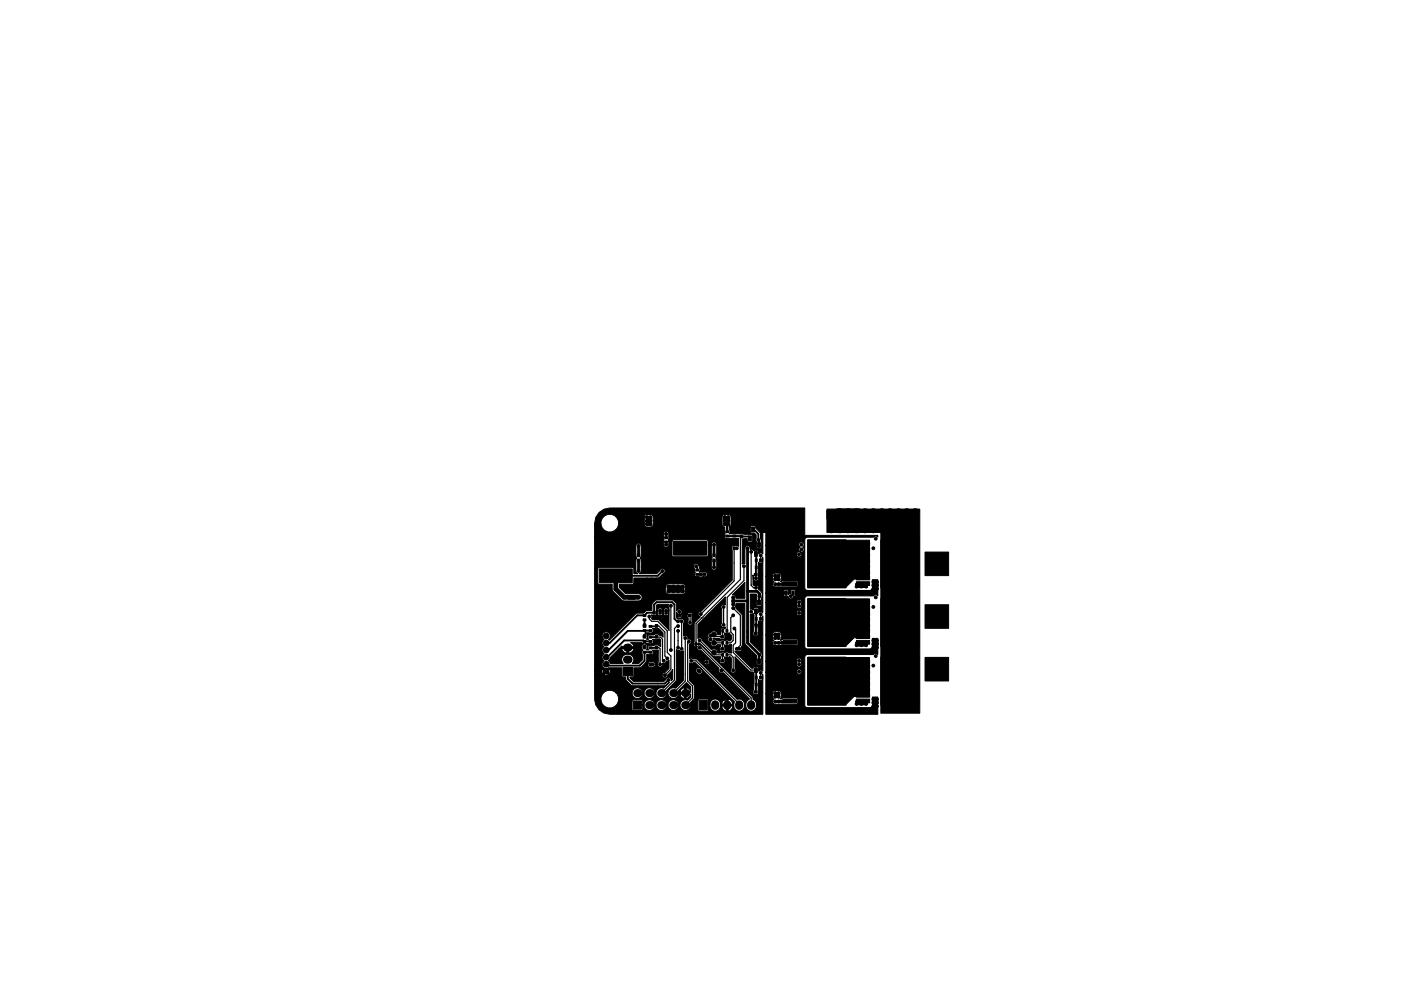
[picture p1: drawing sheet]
<svg xmlns="http://www.w3.org/2000/svg" width="297mm" height="210mm" viewBox="0 0 297 210" stroke-linecap="round" stroke-linejoin="round" font-family="sans-serif">
<g fill="#000" stroke="#000" stroke-width=".21">
<path d="M135.1 117.5h.5v.6h-.5zM135.1 118.6h.5v.6h-.5zM140.9 114.8h.6v.4h-.6zM140.9 113.9h.6v.4h-.6zM142.8 114.9h7v2.9h-7zM151.1 117.5h.5v.6h-.5zM151.1 118.6h.5v.6h-.5zM153.9 113.5h.6v.4h-.6zM153.9 112.6h.6v.4h-.6zM154.5 116h.4v.6h-.4zM155.4 116h.4v.6h-.4zM155.4 113.5h.6v.4h-.6z"/>
<path d="M155.4 112.6h.6v.4h-.6zM157 113.5h.5v.6h-.5zM157 112.4h.5v.6h-.5zM158.1 111.8h.6v1h-.6zM158.7 113.7h.6v1h-.6zM159.3 115.1h.6v1h-.6zM159.4 111.8h.6v1h-.6zM160.1 118.6h.4v.6h-.4zM160 117h.6v1h-.6zM161 118.6h.4v.6h-.4zM160.6 115.1h.6v1h-.6zM162.3 108h5v5h-5z"/>
<path d="M166.1 118.6h2.8v.8h-2.8zM166.1 117.4h2.8v.8h-2.8zM166.1 116.2h2.8v.8h-2.8zM166.1 115h2.8v.8h-2.8zM127 108.7l1.1-.7 1.2-.2h41.3l.1 5.8h15.4v.3l-.5-.2-.4 .3h-.6h-13.4l-.4 .1-.2 .4v10.2a.57 .57 0 0 0 .6 .6h13.7l.1-2.3h1.1v3.4l-.1-.1a.57 .57 0 0 0-.8 .1h-14l-.4 .2-.2 .4v10.2a.57 .57 0 0 0 .6 .5h13.7l.1-2.3h1.1v3.4l-.1-.1a.57 .57 0 0 0-.8 .2h-14l-.4 .1-.2 .4v10.2a.57 .57 0 0 0 .6 .6h13.7l.1-2.3h1.1v3.6h-23.7v-4.3h1.4v.7l.3 .4a.57 .57 0 0 0-.3 .7 .57 .57 0 0 0 .6 .4h4.5l.2-.2v-.9l-.1-.2h-2.9l-.7 .2 .3-.4v-1a.57 .57 0 0 0-.7-.4h-.8a.57 .57 0 0 0-.4 .7h-1.4v-4.6h6.5v.2a.57 .57 0 0 0 1 0 .57 .57 0 0 0-.4-.9 .57 .57 0 0 0-.6 .7h-6.5v-2.3h6.5v.2a.62 .62 0 0 0 .1 .9 .62 .62 0 0 0 .8 0 .62 .62 0 0 0 .1-.9 .57 .57 0 0 0-.4-.9 .57 .57 0 0 0-.6 .7h-6.5v-5.6h1.4v.8l.2 .4a.57 .57 0 0 0-.2 .7 .57 .57 0 0 0 .6 .4l4.5-.1 .2-.1v-.9l-.1-.3h-2.9l-.7 .2 .3-.3v-1a.57 .57 0 0 0-.7-.4h-.8a.57 .57 0 0 0-.4 .6h-1.4v-4.5h6.5v.2a.57 .57 0 0 0 1 0 .57 .57 0 0 0-.4-.9 .57 .57 0 0 0-.6 .7h-6.5v-2.3h6.5v.2a.62 .62 0 0 0 .1 .8 .62 .62 0 0 0 .8 0 .62 .62 0 0 0 .1-.8 .57 .57 0 0 0-.4-.9 .57 .57 0 0 0-.6 .7h-6.5v-2.1h3.7l.1 .7h.9v.1a.57 .57 0 0 0 .6 .5 .57 .57 0 0 0 .5-.5h.3l.2-.3-.1-1-.2-.2-.7 .1-.1 .7-.4 .3-.1-.9-.2-.2-.7 .1-.1 .6h-3.7v-3.5h1.4v.7l.3 .4a.57 .57 0 0 0-.3 .7 .57 .57 0 0 0 .6 .4h4.5l.2-.2v-.9l-.1-.2h-2.9l-.7 .2 .3-.4v-.9a.57 .57 0 0 0-.7-.5h-.8a.57 .57 0 0 0-.4 .7h-1.4v-4.6h6.5v.2a.57 .57 0 0 0 1 0 .57 .57 0 0 0-.4-.9 .57 .57 0 0 0-.6 .7h-6.5v-2h7l.3 .4a.57 .57 0 0 0-.2 .8 .57 .57 0 0 0 .9 0 .57 .57 0 0 0-.2-.8 .57 .57 0 0 0 .3-.7 .57 .57 0 0 0-.7-.4 .57 .57 0 0 0-.4 .7h-7v-2.7h-.6l-.1 4.5-.5-.2-.4 .2v-.6l-.1-.1-.9 .1-.2-.3h-.5v-.3a.57 .57 0 0 0-.7-.5 .57 .57 0 0 0-.5 .6v3.2l-.5 .1v-5.3l1-.1 .1 .6 .9 .1 .2-.3v-1.1l-.8-.2-1.3-.1h-2.9l.1-.3v-1.2h4.4l.1 1.2 .7 .1 .4 .4-.1 1.2 .2 .3v1.1l.2 .3h.7l.2-.3-.3-3-1-1v-.4l-.2-.1h-.7l-.2 .2h-4.4l.3-.4v-1.8a.57 .57 0 0 0-.7-.4h-.7a.57 .57 0 0 0-.5 .6v1.6l.3 .3 .3 .1v2.3l2.9 .1v1.7l-1.2-.1-.2 .2 .1 7.1-6.8 6.6a.57 .57 0 0 0-.5 .6 .57 .57 0 0 0 .5 .6l-1.3 1.3v4a.56 .56 0 0 0-.1 .8 .56 .56 0 0 0 .7 .1v.4a.56 .56 0 0 0 .8 .4l3.8 3.9 .1 .9h.9l5.5 5.5-.1 .2a1.27 1.27 0 0 0-.6 1.8 1.27 1.27 0 0 0 1.9 .4 1.44 1.44 0 0 0-.5-2.2l-.1-.6-10.6-10.7-.5-.3-.3 .1v-.5h.2l2.9 2.9h1.6v.4l-.2 .3v.6l.1 .1 .9-.1 .1-1.3 .1 .2h.5l.5-.2 .3 .3-.1 2.3a.57 .57 0 0 0 .1 .8 .57 .57 0 0 0 .8-.1 .57 .57 0 0 0-.1-.8v-2.5l3.1 3.1 .8 .2 .2 .3v2.1l-.2 2.1 .1 .2h.7l.3-.1v-3l.2 .1h.6l.1-1.2v8.4h-32.4l-1.2-.2-1.1-.7-.7-1-.2-.9h1.3a1.9 1.9 0 0 0 1.9 1.5 1.9 1.9 0 0 0 1.8-1.5h2.9v1.8l.3 .2h1.8l.2-.2v-.9h.2a1.13 1.13 0 0 0 1.2 1.1 1.13 1.13 0 0 0 1.1-1.1h.3a1.13 1.13 0 0 0 1.1 1.1 1.13 1.13 0 0 0 1.1-1.1h.3a1.13 1.13 0 0 0 1.6 1 1.13 1.13 0 0 0 .3-1.8 1.13 1.13 0 0 0-1.8 .3l-.1 .5h-.3a1.13 1.13 0 0 0-1.1-1.1 1.13 1.13 0 0 0-1.1 1.1h-.3l-.1-.5a1.13 1.13 0 0 0-1.3-.6 1.13 1.13 0 0 0-.9 1.1h-.2l-.1-1-.2-.1h-1.7l-.3 .2h-2.9a1.75 1.75 0 0 0-.5-1.7l3.4 .1a1.13 1.13 0 0 0 1.2 1.1 1.13 1.13 0 0 0 1.1-1.2l.2 .1a1.13 1.13 0 0 0 1.6 1 1.13 1.13 0 0 0 .4-1.9 1.13 1.13 0 0 0-1.9 .4l-.1 .4h-.2a1.13 1.13 0 0 0-1.2-1.1 1.13 1.13 0 0 0-1.1 1.1h-3.4l-.3-.2a1.9 1.9 0 0 0-2.1-.1 1.9 1.9 0 0 0-.8 2h-1.3v-5.5h2l.4 .2 .5-.2-.5-.5-.4 .5h-2v-.8h1.5l.2 .5 .5-.5h.5l.4 .5 .3-.4-.3-.5-.4 .4h-.5l-.5-.4-.2 .4h-1.5v-7.3h1.6l.4 .6a.86 .86 0 0 0 0 1.5 .86 .86 0 0 0 0 1.5 .86 .86 0 0 0 0 1.5 .89 .89 0 0 0 0 1.5l.4 .5 .5-.5h2.8v1.7l.2 .2h.6l.2 .7 1.1 1.2h7.1l.9-.7-1.2 1.2a1.14 1.14 0 0 0-1.6 .9 1.14 1.14 0 0 0 1.3 1.3 1.14 1.14 0 0 0 .8-1.6l2.2-2.2v-6.6l.6 .1 .4 .3 .5-.1v6.3l-1.7 1.6a1.13 1.13 0 0 0-1.5 .6 1.13 1.13 0 0 0 .6 1.5 1.13 1.13 0 0 0 1.5-.7h.4l.6 .7h.3v-.8h-.9v.1h-.4v-.7h.4v.2h.9v-.9a.84 .84 0 0 0-.9 .7l-.4-.1 1.7-1.8 .9 .9v1.2v-.2a.84 .84 0 0 0-.9-.7v2.1l.2 .1a1.09 1.09 0 0 0 .7-.9v.6l-.6 .7a1.14 1.14 0 0 0-1.6 .8 1.14 1.14 0 0 0 1.2 1.3 1.14 1.14 0 0 0 .9-1.6l.6-.5h1.1v2l.2 .3 1.9-.1 .1-1.4h.3a1.14 1.14 0 0 0 .8 1.5 1.14 1.14 0 0 0 1.4-.9h.3l.2 .4 .6 .5 .2-.1v-1h.4v1a.88 .88 0 0 0 .9-1h-2.2l-.1 .2h-.3v-.8h.3l.1 .2h.9v-1h.4v1h.9v-.2a1.2 1.2 0 0 0-1.1-.9 1.2 1.2 0 0 0-1.2 .9h-.3v-.2a1.13 1.13 0 0 0-1.3-.7 1.13 1.13 0 0 0-.9 1.1h-.3v-.8l-.1-.3h-1.9l-.2 .3h-1.1l.3-.5v-2.6l-1-1.1v-2.4h1.4v.6l.1 .1a.62 .62 0 0 0 1 .2 .62 .62 0 0 0 0-.9l-.3-.3h-.7l-.1 .3h-1.4v-1.4l.5 .2 .7-.2 8.3 8.3a1.21 1.21 0 0 0 .3 1.8 1.21 1.21 0 0 0 1.8-.5 1.27 1.27 0 0 0-.2-1.4 1.27 1.27 0 0 0-1.3-.4l-7.8-7.8h.8a.57 .57 0 0 0 .9 .3 .57 .57 0 0 0 0-.9 .57 .57 0 0 0-.9 .3v.3h-.8l-.8-.8h-.7l-.3-.2-.5 .2v-3.1l.2-.1a.57 .57 0 0 0 .1-.7 .57 .57 0 0 0-.7-.3 .56 .56 0 0 0-.2-.7 .56 .56 0 0 0-.7 .1l.1-2.9a.62 .62 0 0 0-.1-.7 .62 .62 0 0 0-.8-.1l-.6-.2v-1.2l.1 .3v.7l.3 .2 .6-.1v-.7h1.2l.2 1.4a.57 .57 0 0 0 0 .8 .57 .57 0 0 0 .8 0 .57 .57 0 0 0 0-.8l.1-1.4-.1-.2-.8-.1-.2 .3h-1.2a.67 .67 0 0 0 0-.8 .67 .67 0 0 0-.8-.2l-.2 .3-.1-1.5-.7-.8h-3.7l-.7 .8-.1 1.4-1.2 .1-.5 .5h-1.5l-5.8 5.8-.2-.2a.88 .88 0 0 0-.1-1.6 .88 .88 0 0 0-1.2 1h-1.6v-14.5h.6l.1 3.3 3 .1 .1 1.3 2.1 2.1 3.4 .1a.76 .76 0 0 0 .7-.8 .76 .76 0 0 0-.7-.7h-2.7l-1.4-1.4h9.9v1l.4 .4h3.3a.57 .57 0 0 0 .4-.6v-1.1a.57 .57 0 0 0-.6-.4h-3.1a.57 .57 0 0 0-.4 .7h-9.9v-.6l2.9-.1 .2-.2v-1.1h5l1.2-.9a.57 .57 0 0 0 .3-1 .57 .57 0 0 0-1 .4l-.6 .6h-3.8a.57 .57 0 0 0 .4-.7v-.8h11.1l.3 .4v.6a.27 .27 0 0 1 .1 .2 .27 .27 0 0 1-.1 .3v.5l.8 .1a.74 .74 0 0 0 1 0l.7-.1 .1-.6-.2-.2h-1.5l.2-.2-.1-.8a.68 .68 0 0 0-.5-.7 .68 .68 0 0 0-.8 .3v.2h-11.1v-1.6a.27 .27 0 0 1-.2-.2 .27 .27 0 0 1 .2-.3v-2.3a.57 .57 0 0 0-.6-.6 .57 .57 0 0 0-.5 .7l.1 2.2a.27 .27 0 0 1 .1 .3 .27 .27 0 0 1-.1 .2l-.1 2.7 .4 .4h-.8v-1.2l-.3-.1h-7.1l-.3 .2h-.6v-6.7h14.6v.5l.1 .1-.1 .2a1.17 1.17 0 0 0 .4 1.4 .7 .7 0 0 0 .7-.9v-.4h.7v3.1l.2 .2h7.3l.1-.2v-2.2h.7v2.1l.2 .6-.2 .5v1.6a.57 .57 0 0 0 .7 .5 .57 .57 0 0 0 .4-.7v-1.7a.27 .27 0 0 1-.2-.2 .27 .27 0 0 1 .2-.3v-2.5a.57 .57 0 0 0-.6-.6 .57 .57 0 0 0-.5 .7h-.7v-1l-.2-.2h-7.2l-.2 .3h-.7l-.2-.3 .2-.2v-1a.57 .57 0 0 0-.6-.6 .57 .57 0 0 0-.5 .7v.5h-14.6v-2.5h1.3l.3 .6a1.89 1.89 0 0 0 2.7 .5 1.89 1.89 0 0 0 .4-2.7h5.8l.1 1.8 .4 .2h.9a.57 .57 0 0 0 .5-.7v-1.5l-.5-.4h-1.2l-.2 .6h-5.8a1.88 1.88 0 0 0-2.3-.5 1.88 1.88 0 0 0-1.1 2.1h-1.3l.2-1.6zM175.3 108.4h1.7v1.7h-1.7zM177.3 108h5v5h-5zM171.3 114.6h13v8.2l-3.2 .1-1.8 1.7h-8zM181.6 118.6h2.8v.8h-2.8zM181.6 117.4h2.8v.8h-2.8zM181.6 116.2h2.8v.8h-2.8zM181.6 115h2.8v.8h-2.8z"/>
<path d="M127.1 120.7h6.9v2.9h-6.9zM129.4 139.5l1.7-1.7h.7a.98 .98 0 0 0 1.1 .7v-.9h.4v.9a.9 .9 0 0 0 1-.9h-2.4l-.1 .2h-.7l.7-.8 .1 .2h2.4a.85 .85 0 0 0-.6-.9h2.4l.5 .3a.83 .83 0 0 0-.4 1.3v2.1l-.8 .8h-1.3a1.16 1.16 0 0 0 .1-1.5 1.16 1.16 0 0 0-1.3-.5 1.12 1.12 0 0 0-1 .7 1.12 1.12 0 0 0 .2 1.3h-2.7l-.4-.6 .3-.3zM136.4 137.3h.6v.4h-.6zM136.4 138.2h.6v.4h-.6zM136.4 135h.6v.4h-.6zM136.4 135.9h.6v.4h-.6zM136.4 132.7h.6v.4h-.6zM136.4 133.6h.6v.4h-.6zM136.4 131.3h.6v.4h-.6zM136.4 130.4h.6v.4h-.6zM137.6 137.3h.6v.4h-.6zM137.6 138.2h.6v.4h-.6z"/>
<path d="M137.6 135h.6v.4h-.6zM137.6 135.9h.6v.4h-.6zM137.6 132.7h.6v.4h-.6zM137.6 133.6h.6v.4h-.6zM138.4 129.7h.5v.6h-.5zM138.4 130.8h.5v.6h-.5zM138.9 137.1h.5v.6h-.5zM138.9 138.2h.5v.6h-.5zM138.9 134.8h.5v.6h-.5zM138.9 135.9h.5v.6h-.5zM138.9 132.5h.5v.6h-.5zM138.9 133.6h.5v.6h-.5z"/>
<path d="M139.7 129.7h.5v.6h-.5zM139.7 130.8h.5v.6h-.5zM136.7 136.6l1.6-.1 .2-.2-.2-.7h1.6l.2 .2v1.4l-.7-.4h-.6l-.1 .2h-1.2l-.1 .3 .1 .6h-.4a.92 .92 0 0 0-.3-1.3zM136.7 134.3l1.6-.1 .2-.2-.2-.6 1.3-.1 1 1v.9l-.4-.4h-.5l-.2-.3h-.6l-.2 .2h-1.2l-.1 .3 .1 .6h-.4a.92 .92 0 0 0-.3-1.3zM141 129.7h.5v.6h-.5zM141 130.8h.5v.6h-.5zM139.1 128.5l.3-.3h2.4l.1 5.6-2.2-2.3-1.4-.1-.2-.2 .1-.3-.1-.4h1l.1-.9h.2l.1 .8 .2 .2 .7-.1 .1-.9 .2 .2 .1 .7 .8 .1 .1-.2v-.6a.57 .57 0 0 0-.4-.8 .57 .57 0 0 0-.6 .6h-.2a.57 .57 0 0 0-.5-.6 .57 .57 0 0 0-.6 .6l-.3-.1zM143.9 130.3h.4v.6h-.4zM144.8 130.3h.4v.6h-.4zM146 130.3h.6v.5h-.6zM147.1 130.3h.6v.5h-.6zM147.5 120.8h.6v.4h-.6z"/>
<path d="M147.5 121.7h.6v.4h-.6zM149.1 120.8h.6v.4h-.6zM149.1 121.7h.6v.4h-.6zM153 133.6h.4v.6h-.4zM152.8 140h.6v.5h-.6zM152.8 137.4h.6v.5h-.6zM152.8 134.9h.6v.5h-.6zM153 138.6h.4v.6h-.4zM153 136.1h.4v.6h-.4zM153.8 126.6v1.7a.56 .56 0 0 0-.8 .1 .56 .56 0 0 0 0 .8v3a.56 .56 0 0 0 0 .8 .56 .56 0 0 0 .8 0l-.1 .5-.3-.2-.6 .1v1.2l-.7 .1a.78 .78 0 0 0-.5-.8 .78 .78 0 0 0-.9 .4 .64 .64 0 0 0-.6 1 .57 .57 0 0 0 0 .6 .57 .57 0 0 0 .5 .3 .77 .77 0 0 0 .5 .9 .77 .77 0 0 0 .9-.3h.8v.3l-.2 .2v.7l.2 .2h.6l.3-.3v-1.1l.1 .1 .5 .1 .3-.2h.5v1.8l-1.2-.2a.27 .27 0 0 1-.2 .1 .27 .27 0 0 1-.3-.1l-1.3 .1a.76 .76 0 0 0-.3-.8 .76 .76 0 0 0-.9 .2l-2-2.1a.56 .56 0 0 0-.9-.3v-3zM153.9 133.6h.4v.6h-.4zM153.9 138.6h.4v.6h-.4z"/>
<path d="M153.9 136.1h.4v.6h-.4zM153.9 140h.6v.5h-.6zM153.9 137.4h.6v.5h-.6zM153.9 134.9h.6v.5h-.6zM151.2 135.5l2.3 .1 .2-.2v-1.2l.1 .2h.5l.3-.2 .5 .6v.9l-.3 .3-.9-.2a.27 .27 0 0 1-.2 .2 .27 .27 0 0 1-.3-.2h-.5l-.1 .2a1.27 1.27 0 0 1-1.3-.4h-.3zM156.4 137.4h.6v.5h-.6zM157.5 137.4h.6v.5h-.6zM156 128.1h1.9l.1 8.5 2.5 2.6-.1 1.6 .1 .2h.7l.3-.1-.1-1.5 .1-.1a.57 .57 0 0 0-.1-.8l-2.3-2.3v-5.9l.3 .1 .3-.3 .2 .4v1.7l-.2 .3 .1 1.4-.1 .7 .1 .3h.7l.3-.2v-3l.2 .2 .6-.1 .1-1.2v11.8l-.5-.2-.4 .2v-.7l-.1-.3h-.8l-.2 .4h-.3l-3.6-3.5v-.2l.3 .1 1.1-.1v-.9l.2-.3v-6.3l-1.4-1.6-.1-.4zM155.3 126.2l2.6-2.7v3.4h-1.9v-.3a.56 .56 0 0 0-.7-.4zM159.3 139.8h.6v1h-.6zM159.3 127.3h.6v1h-.6zM159.9 134.1h.6v.5h-.6z"/>
<path d="M159.9 121.7h.6v.5h-.6zM160.1 131h.4v.6h-.4zM160.1 132.5h.4v.6h-.4zM160.1 120.1h.4v.6h-.4zM160 129.2h.6v1h-.6zM161 134.1h.6v.5h-.6zM161 121.7h.6v.5h-.6zM161 131h.4v.6h-.4zM161 132.5h.4v.6h-.4zM161 120.1h.4v.6h-.4zM160.6 139.8h.6v1h-.6zM160.6 127.3h.6v1h-.6z"/>
<path d="M161.7 118.3v11.6l-.5-.2-.4 .2v-.7l-.1-.2h-.8l-.2 .4-.3-.2-.3 .1v-3.3h1.2l.2 .2-.1 2.1 .1 .3h.7l.3-.2-.1-1.3a1.65 1.65 0 0 0 0-1.5l-.6-.6a.56 .56 0 0 0-.2-.7 .56 .56 0 0 0-.7 0l-.3-.3v-2l.1 .4a.61 .61 0 0 0 .6 .8 .61 .61 0 0 0 .5-.9v-3l.2 .1h.6zM166.4 125.4h.5v.9h-.5zM167.9 125.4h.5v.9h-.5zM166.1 135.9h2.8v.8h-2.8zM166.1 134.7h2.8v.8h-2.8zM166.1 133.5h2.8v.8h-2.8zM166.1 132.3h2.8v.8h-2.8zM166.1 131.1h2.8v.8h-2.8zM166.1 129.9h2.8v.8h-2.8zM166.1 128.7h2.8v.8h-2.8zM166.1 127.5h2.8v.8h-2.8zM166.1 123.4h2.8v.8h-2.8z"/>
<path d="M166.1 122.2h2.8v.8h-2.8zM166.1 121h2.8v.8h-2.8zM166.1 119.8h2.8v.8h-2.8zM171.3 127h8.1v10.2h-8.1zM171.3 114.5h8.1v10.2h-8.1zM171.3 127.1h13v8.2h-3.2l-1.8 1.7h-8zM181.6 135.9h2.8v.8h-2.8zM181.6 134.7h2.8v.8h-2.8zM181.6 133.5h2.8v.8h-2.8zM181.6 132.3h2.8v.8h-2.8zM181.6 131.1h2.8v.8h-2.8zM181.6 129.9h2.8v.8h-2.8z"/>
<path d="M181.6 128.7h2.8v.8h-2.8zM181.6 127.5h2.8v.8h-2.8zM181.6 123.4h2.8v.8h-2.8zM181.6 122.2h2.8v.8h-2.8zM181.6 121h2.8v.8h-2.8zM181.6 119.8h2.8v.8h-2.8zM186.8 127h8.1v10.2h-8.1zM186.8 114.5h8.1v10.2h-8.1zM196.1 128.3h5v5h-5zM196.1 117.1h5v5h-5zM132.1 141.6h2v1.8h-2zM134.3 148.7h1.7v1.8h-1.7z"/>
<path d="M137.7 140.7h.5v.6h-.5zM137.7 139.6h.5v.6h-.5zM137.1 138.8h1.2l.2-.2-.2-.7h1.3v2.7a.57 .57 0 0 0-.1 .7 .57 .57 0 0 0 .8 .1 .57 .57 0 0 0 .2-.7l.1 .1a.56 .56 0 0 0 .7-.6l.6-.1v1.7l-.9 .9a.57 .57 0 0 0-.6 .5 .57 .57 0 0 0 .6 .6 .57 .57 0 0 0 .5-.6l1.1-1.1v2l-.3 .4a.57 .57 0 0 0-.4-.8 .57 .57 0 0 0-.7 .5l-.4 .4h-6.5l-.7-.8v-.2h.6l.2-.1v-1.8l1.4-.1 1-.9h.6l.1 .8 .7 .1a.61 .61 0 0 0 .8-.6 .61 .61 0 0 0-.8-.6l-.6 .1-.2 .2h-.6l.3-.5zM146.7 142h.6v.5h-.6zM147.8 142h.6v.5h-.6zM148.2 148.6h1.8v2h-1.8zM151.6 142h.6v.5h-.6zM152.6 142h.6v.5h-.6zM159.9 146.6h.6v.5h-.6zM160.1 143.5h.4v.6h-.4zM160.1 145h.4v.6h-.4zM160 141.7h.6v1h-.6z"/>
<path d="M161 146.6h.6v.5h-.6zM161 143.5h.4v.6h-.4zM161 145h.4v.6h-.4zM166.1 148.3h2.8v.8h-2.8zM166.1 147.1h2.8v.8h-2.8zM166.1 145.9h2.8v.8h-2.8zM166.1 144.7h2.8v.8h-2.8zM166.1 143.5h2.8v.8h-2.8zM166.1 142.3h2.8v.8h-2.8zM166.1 141.1h2.8v.8h-2.8zM166.1 139.9h2.8v.8h-2.8zM171.3 139.4h8.1v10.2h-8.1z"/>
<path d="M171.3 139.5h13v8.2l-3.2 .1-1.8 1.7h-8zM181.6 148.3h2.8v.8h-2.8zM181.6 147.1h2.8v.8h-2.8zM181.6 145.9h2.8v.8h-2.8zM181.6 144.7h2.8v.8h-2.8zM181.6 143.5h2.8v.8h-2.8zM181.6 142.3h2.8v.8h-2.8zM181.6 141.1h2.8v.8h-2.8zM181.6 139.9h2.8v.8h-2.8zM186.8 139.4h8.1v10.2h-8.1zM175.3 108h19.7v43.3h-8.2l-.1-38.3h-11.4zM196.1 139.5h5v5h-5z"/>
<circle cx="134.6" cy="110.5" r=".3"/>
<circle cx="134.6" cy="111.2" r=".3"/>
<circle cx="134.6" cy="109.7" r=".3"/>
<circle cx="135.4" cy="110.5" r=".3"/>
<circle cx="135.4" cy="115.8" r=".3"/>
<circle cx="135.4" cy="111.2" r=".3"/>
<circle cx="135.4" cy="109.7" r=".3"/>
<circle cx="137.2" cy="118.4" r=".3"/>
<circle cx="137.2" cy="109.7" r=".3"/>
<circle cx="137.2" cy="117.6" r=".3"/>
<circle cx="137.2" cy="119.1" r=".3"/>
<circle cx="137.2" cy="110.5" r=".3"/>
<circle cx="137.2" cy="111.2" r=".3"/>
<circle cx="137.9" cy="111.2" r=".3"/>
<circle cx="137.9" cy="117.6" r=".3"/>
<circle cx="137.9" cy="110.5" r=".3"/>
<circle cx="137.9" cy="118.4" r=".3"/>
<circle cx="137.9" cy="119.1" r=".3"/>
<circle cx="137.9" cy="109.7" r=".3"/>
<circle cx="138.7" cy="118.4" r=".3"/>
<circle cx="138.7" cy="117.6" r=".3"/>
<circle cx="138.7" cy="119.1" r=".3"/>
<circle cx="140.2" cy="111.2" r=".3"/>
<circle cx="140.2" cy="109.7" r=".3"/>
<circle cx="140.2" cy="110.5" r=".3"/>
<circle cx="141" cy="110.5" r=".3"/>
<circle cx="141" cy="111.2" r=".3"/>
<circle cx="141" cy="109.7" r=".3"/>
<circle cx="141.2" cy="115.6" r=".3"/>
<circle cx="141.2" cy="113.3" r=".3"/>
<circle cx="143.3" cy="117.3" r=".3"/>
<circle cx="143.3" cy="116.3" r=".3"/>
<circle cx="143.3" cy="115.3" r=".3"/>
<circle cx="144.3" cy="116.3" r=".3"/>
<circle cx="144.3" cy="117.3" r=".3"/>
<circle cx="144.3" cy="115.3" r=".3"/>
<circle cx="145.3" cy="116.3" r=".3"/>
<circle cx="145.3" cy="115.3" r=".3"/>
<circle cx="145.3" cy="117.3" r=".3"/>
<circle cx="146.3" cy="117.3" r=".3"/>
<circle cx="146.3" cy="115.3" r=".3"/>
<circle cx="146.3" cy="116.3" r=".3"/>
<circle cx="147.3" cy="117.3" r=".3"/>
<circle cx="147.3" cy="116.3" r=".3"/>
<circle cx="147.3" cy="115.3" r=".3"/>
<circle cx="148.3" cy="116.3" r=".3"/>
<circle cx="148.3" cy="117.3" r=".3"/>
<circle cx="148.3" cy="115.3" r=".3"/>
<circle cx="149.4" cy="115.3" r=".3"/>
<circle cx="149.4" cy="116.3" r=".3"/>
<circle cx="149.4" cy="117.3" r=".3"/>
<circle cx="151.1" cy="109.7" r=".3"/>
<circle cx="151.1" cy="109" r=".3"/>
<circle cx="151.1" cy="110.5" r=".3"/>
<circle cx="151.4" cy="115.6" r=".3"/>
<circle cx="151.9" cy="110.5" r=".3"/>
<circle cx="151.9" cy="109.7" r=".3"/>
<circle cx="151.9" cy="109" r=".3"/>
<circle cx="153.2" cy="117.6" r=".3"/>
<circle cx="153.2" cy="118.4" r=".3"/>
<circle cx="153.2" cy="119.1" r=".3"/>
<circle cx="153.7" cy="111.2" r=".3"/>
<circle cx="153.7" cy="109.7" r=".3"/>
<circle cx="153.7" cy="110.5" r=".3"/>
<circle cx="153.9" cy="118.4" r=".3"/>
<circle cx="153.9" cy="117.6" r=".3"/>
<circle cx="153.9" cy="119.1" r=".3"/>
<circle cx="154.4" cy="111.2" r=".3"/>
<circle cx="154.4" cy="110.5" r=".3"/>
<circle cx="154.4" cy="109.7" r=".3"/>
<circle cx="154.7" cy="118.4" r=".3"/>
<circle cx="154.7" cy="117.6" r=".3"/>
<circle cx="154.7" cy="119.1" r=".3"/>
<circle cx="156.2" cy="116.3" r=".3"/>
<circle cx="156.7" cy="109.7" r=".3"/>
<circle cx="156.7" cy="110.5" r=".3"/>
<circle cx="156.7" cy="111.2" r=".3"/>
<circle cx="157.5" cy="110.5" r=".3"/>
<circle cx="157.5" cy="111.2" r=".3"/>
<circle cx="157.5" cy="109.7" r=".3"/>
<circle cx="158.5" cy="116.3" r=".3"/>
<circle cx="159.3" cy="117.1" r=".3"/>
<circle cx="160" cy="115.3" r=".3"/>
<circle cx="160.8" cy="114.5" r=".3"/>
<circle cx="161.3" cy="117.9" r=".3"/>
<circle cx="163.1" cy="110.5" r=".76"/>
<circle cx="163.1" cy="112.3" r=".76"/>
<circle cx="163.1" cy="108.7" r=".76"/>
<circle cx="164.8" cy="110.5" r=".76"/>
<circle cx="164.8" cy="112.3" r=".76"/>
<circle cx="164.8" cy="108.7" r=".76"/>
<circle cx="166.6" cy="110.5" r=".76"/>
<circle cx="166.6" cy="112.3" r=".76"/>
<circle cx="166.6" cy="108.7" r=".76"/>
<circle cx="168.7" cy="109.2" r=".85"/>
<circle cx="169.4" cy="117.6" r=".3"/>
<circle cx="169.9" cy="116.6" r=".3"/>
<circle cx="169.9" cy="115.6" r=".3"/>
<circle cx="171.7" cy="119.1" r=".3"/>
<circle cx="171.7" cy="115.1" r=".3"/>
<circle cx="171.7" cy="118.1" r=".3"/>
<circle cx="171.7" cy="116.1" r=".3"/>
<circle cx="171.7" cy="117.1" r=".3"/>
<circle cx="172.7" cy="115.1" r=".3"/>
<circle cx="172.7" cy="117.1" r=".3"/>
<circle cx="172.7" cy="119.1" r=".3"/>
<circle cx="172.7" cy="116.1" r=".3"/>
<circle cx="172.7" cy="118.1" r=".3"/>
<circle cx="173.7" cy="115.1" r=".3"/>
<circle cx="173.7" cy="116.1" r=".3"/>
<circle cx="173.7" cy="117.1" r=".3"/>
<circle cx="173.7" cy="118.1" r=".3"/>
<circle cx="173.7" cy="119.1" r=".3"/>
<circle cx="174.8" cy="116.1" r=".3"/>
<circle cx="174.8" cy="115.1" r=".3"/>
<circle cx="174.8" cy="118.1" r=".3"/>
<circle cx="174.8" cy="119.1" r=".3"/>
<circle cx="174.8" cy="117.1" r=".3"/>
<circle cx="175.8" cy="118.1" r=".3"/>
<circle cx="175.8" cy="117.1" r=".3"/>
<circle cx="175.8" cy="115.1" r=".3"/>
<circle cx="175.8" cy="116.1" r=".3"/>
<circle cx="175.8" cy="119.1" r=".3"/>
<circle cx="176.3" cy="112.3" r=".76"/>
<circle cx="176.3" cy="110.7" r=".76"/>
<circle cx="176.8" cy="117.1" r=".3"/>
<circle cx="176.8" cy="116.1" r=".3"/>
<circle cx="176.8" cy="115.1" r=".3"/>
<circle cx="176.8" cy="118.1" r=".3"/>
<circle cx="176.8" cy="119.1" r=".3"/>
<circle cx="177.8" cy="118.1" r=".3"/>
<circle cx="177.8" cy="115.1" r=".3"/>
<circle cx="177.8" cy="116.1" r=".3"/>
<circle cx="177.8" cy="117.1" r=".3"/>
<circle cx="177.8" cy="119.1" r=".3"/>
<circle cx="178.1" cy="110.5" r=".76"/>
<circle cx="178.1" cy="112.3" r=".76"/>
<circle cx="178.1" cy="108.7" r=".76"/>
<circle cx="178.8" cy="115.1" r=".3"/>
<circle cx="178.8" cy="118.1" r=".3"/>
<circle cx="178.8" cy="116.1" r=".3"/>
<circle cx="178.8" cy="117.1" r=".3"/>
<circle cx="178.8" cy="119.1" r=".3"/>
<circle cx="179.8" cy="108.7" r=".76"/>
<circle cx="179.8" cy="110.5" r=".76"/>
<circle cx="179.8" cy="112.3" r=".76"/>
<circle cx="179.8" cy="118.1" r=".3"/>
<circle cx="179.8" cy="119.1" r=".3"/>
<circle cx="179.8" cy="116.1" r=".3"/>
<circle cx="179.8" cy="117.1" r=".3"/>
<circle cx="180.8" cy="119.1" r=".3"/>
<circle cx="180.8" cy="117.1" r=".3"/>
<circle cx="180.8" cy="118.1" r=".3"/>
<circle cx="181.6" cy="108.7" r=".76"/>
<circle cx="181.6" cy="110.5" r=".76"/>
<circle cx="181.6" cy="112.3" r=".76"/>
<circle cx="183.4" cy="112.3" r=".76"/>
<circle cx="183.4" cy="108.7" r=".76"/>
<circle cx="183.4" cy="110.5" r=".76"/>
<circle cx="185.2" cy="110.5" r=".76"/>
<circle cx="185.2" cy="108.7" r=".76"/>
<circle cx="185.2" cy="112.3" r=".76"/>
<circle cx="185.2" cy="116.3" r=".3"/>
<circle cx="185.7" cy="114.3" r=".3"/>
<circle cx="186.9" cy="112.3" r=".76"/>
<circle cx="186.9" cy="110.5" r=".76"/>
<circle cx="186.9" cy="108.7" r=".76"/>
<circle cx="188.7" cy="112.3" r=".76"/>
<circle cx="188.7" cy="110.5" r=".76"/>
<circle cx="188.7" cy="108.7" r=".76"/>
<circle cx="190.5" cy="110.5" r=".76"/>
<circle cx="190.5" cy="108.7" r=".76"/>
<circle cx="190.5" cy="112.3" r=".76"/>
<circle cx="192.3" cy="108.7" r=".76"/>
<circle cx="192.3" cy="112.3" r=".76"/>
<circle cx="192.3" cy="110.5" r=".76"/>
<circle cx="192.3" cy="114" r=".76"/>
<circle cx="194.1" cy="114" r=".76"/>
<circle cx="194.1" cy="112.3" r=".76"/>
<circle cx="194.1" cy="108.7" r=".76"/>
<circle cx="194.1" cy="110.5" r=".76"/>
<circle cx="197.1" cy="118.1" r=".76"/>
<circle cx="197.1" cy="119.6" r=".76"/>
<circle cx="198.6" cy="118.1" r=".76"/>
<circle cx="198.6" cy="119.6" r=".76"/>
<circle cx="200.2" cy="118.1" r=".76"/>
<circle cx="200.2" cy="119.6" r=".76"/>
<circle cx="127.5" cy="121.2" r=".3"/>
<circle cx="127.5" cy="123.2" r=".3"/>
<circle cx="127.5" cy="122.2" r=".3"/>
<circle cx="127.8" cy="126" r=".3"/>
<circle cx="128.5" cy="136.4" r=".6"/>
<circle cx="128.5" cy="139.4" r=".6"/>
<circle cx="128.5" cy="137.9" r=".6"/>
<circle cx="128.5" cy="134.9" r=".6"/>
<circle cx="128.5" cy="121.2" r=".3"/>
<circle cx="128.5" cy="123.2" r=".3"/>
<circle cx="128.5" cy="122.2" r=".3"/>
<circle cx="129.5" cy="123.2" r=".3"/>
<circle cx="129.5" cy="121.2" r=".3"/>
<circle cx="129.5" cy="122.2" r=".3"/>
<circle cx="130.6" cy="123.2" r=".3"/>
<circle cx="130.6" cy="121.2" r=".3"/>
<circle cx="130.6" cy="122.2" r=".3"/>
<circle cx="131.6" cy="123.2" r=".3"/>
<circle cx="131.6" cy="121.2" r=".3"/>
<circle cx="131.6" cy="122.2" r=".3"/>
<circle cx="132.6" cy="121.2" r=".3"/>
<circle cx="132.6" cy="123.2" r=".3"/>
<circle cx="132.6" cy="122.2" r=".3"/>
<circle cx="133.4" cy="126.7" r=".3"/>
<circle cx="133.6" cy="122.2" r=".3"/>
<circle cx="133.6" cy="123.2" r=".3"/>
<circle cx="133.6" cy="121.2" r=".3"/>
<circle cx="134.4" cy="126.7" r=".3"/>
<circle cx="135.1" cy="123.7" r=".3"/>
<circle cx="135.4" cy="126.7" r=".3"/>
<circle cx="135.4" cy="121.2" r=".3"/>
<circle cx="136.1" cy="123.7" r=".3"/>
<circle cx="136.7" cy="134.9" r=".3"/>
<circle cx="136.7" cy="132.6" r=".3"/>
<circle cx="136.7" cy="137.2" r=".3"/>
<circle cx="137.2" cy="122.9" r=".3"/>
<circle cx="137.7" cy="130.8" r=".3"/>
<circle cx="138.2" cy="122.9" r=".3"/>
<circle cx="139.2" cy="139.9" r=".3"/>
<circle cx="139.2" cy="122.9" r=".3"/>
<circle cx="139.7" cy="135.9" r=".3"/>
<circle cx="139.7" cy="133.9" r=".3"/>
<circle cx="140" cy="129.5" r=".3"/>
<circle cx="140.2" cy="122.9" r=".3"/>
<circle cx="140.5" cy="131.6" r=".3"/>
<circle cx="140.5" cy="121.2" r=".3"/>
<circle cx="141.2" cy="129.5" r=".3"/>
<circle cx="141.2" cy="122.9" r=".3"/>
<circle cx="141.5" cy="139.7" r=".3"/>
<circle cx="141.7" cy="124.5" r=".3"/>
<circle cx="141.7" cy="125.5" r=".3"/>
<circle cx="142.2" cy="128.5" r=".3"/>
<circle cx="142.2" cy="137.9" r=".3"/>
<circle cx="142.2" cy="122.2" r=".3"/>
<circle cx="142.7" cy="124.5" r=".3"/>
<circle cx="142.7" cy="125.5" r=".3"/>
<circle cx="143.3" cy="127" r=".3"/>
<circle cx="143.3" cy="122.2" r=".3"/>
<circle cx="143.8" cy="131.8" r=".3"/>
<circle cx="143.8" cy="133.9" r=".3"/>
<circle cx="143.8" cy="132.8" r=".3"/>
<circle cx="143.8" cy="137.4" r=".3"/>
<circle cx="143.8" cy="124.5" r=".3"/>
<circle cx="143.8" cy="125.5" r=".3"/>
<circle cx="144" cy="129.8" r=".3"/>
<circle cx="144" cy="127" r=".3"/>
<circle cx="144.3" cy="122.2" r=".3"/>
<circle cx="144.5" cy="137.7" r=".3"/>
<circle cx="144.5" cy="131.8" r=".3"/>
<circle cx="144.8" cy="124.5" r=".3"/>
<circle cx="144.8" cy="125.5" r=".3"/>
<circle cx="145.3" cy="135.4" r=".3"/>
<circle cx="146.1" cy="136.1" r=".3"/>
<circle cx="146.3" cy="132.1" r=".3"/>
<circle cx="147.2" cy="131.7" r=".3"/>
<circle cx="147.6" cy="136.6" r=".3"/>
<circle cx="147.6" cy="120.1" r=".3"/>
<circle cx="147.8" cy="123.7" r=".3"/>
<circle cx="148.3" cy="134.9" r=".3"/>
<circle cx="148.3" cy="137.4" r=".3"/>
<circle cx="148.3" cy="135.9" r=".3"/>
<circle cx="148.6" cy="130.3" r=".3"/>
<circle cx="148.6" cy="121.9" r=".3"/>
<circle cx="149.4" cy="120.1" r=".3"/>
<circle cx="149.4" cy="123.7" r=".3"/>
<circle cx="150.6" cy="135.6" r=".3"/>
<circle cx="150.6" cy="134.9" r=".3"/>
<circle cx="150.9" cy="130.6" r=".3"/>
<circle cx="150.9" cy="123.7" r=".3"/>
<circle cx="151.4" cy="134.6" r=".5"/>
<circle cx="151.4" cy="136.4" r=".5"/>
<circle cx="151.4" cy="138.4" r=".5"/>
<circle cx="151.4" cy="120.4" r=".3"/>
<circle cx="151.9" cy="130.6" r=".3"/>
<circle cx="152.4" cy="123.7" r=".3"/>
<circle cx="153.4" cy="132.6" r=".3"/>
<circle cx="153.4" cy="128.8" r=".3"/>
<circle cx="153.9" cy="123.7" r=".3"/>
<circle cx="154.7" cy="135.1" r=".3"/>
<circle cx="154.7" cy="137.7" r=".3"/>
<circle cx="155.4" cy="130.6" r=".3"/>
<circle cx="155.4" cy="127.5" r=".3"/>
<circle cx="155.4" cy="129" r=".3"/>
<circle cx="155.4" cy="128.3" r=".3"/>
<circle cx="155.4" cy="126.7" r=".3"/>
<circle cx="155.7" cy="133.3" r=".3"/>
<circle cx="156.2" cy="137.7" r=".3"/>
<circle cx="156.2" cy="126.2" r=".3"/>
<circle cx="157.7" cy="120.1" r=".3"/>
<circle cx="159.3" cy="129.8" r=".3"/>
<circle cx="160" cy="139.9" r=".3"/>
<circle cx="160" cy="127.5" r=".3"/>
<circle cx="160.3" cy="132.6" r=".3"/>
<circle cx="160.3" cy="136.4" r=".3"/>
<circle cx="160.3" cy="122.7" r=".3"/>
<circle cx="160.3" cy="124.7" r=".3"/>
<circle cx="160.3" cy="123.9" r=".3"/>
<circle cx="161" cy="138.9" r=".3"/>
<circle cx="161" cy="126.5" r=".3"/>
<circle cx="161.3" cy="130.3" r=".3"/>
<circle cx="164.3" cy="135.4" r=".3"/>
<circle cx="164.3" cy="136.4" r=".3"/>
<circle cx="164.3" cy="134.6" r=".3"/>
<circle cx="164.3" cy="123.9" r=".3"/>
<circle cx="164.3" cy="122.2" r=".3"/>
<circle cx="164.3" cy="122.9" r=".3"/>
<circle cx="165.1" cy="135.4" r=".3"/>
<circle cx="165.1" cy="134.6" r=".3"/>
<circle cx="165.1" cy="136.4" r=".3"/>
<circle cx="165.1" cy="123.9" r=".3"/>
<circle cx="165.1" cy="122.9" r=".3"/>
<circle cx="165.1" cy="122.2" r=".3"/>
<circle cx="165.9" cy="134.1" r=".3"/>
<circle cx="165.9" cy="136.4" r=".3"/>
<circle cx="165.9" cy="133.1" r=".3"/>
<circle cx="165.9" cy="137.4" r=".3"/>
<circle cx="165.9" cy="125" r=".3"/>
<circle cx="165.9" cy="123.9" r=".3"/>
<circle cx="165.9" cy="120.6" r=".3"/>
<circle cx="165.9" cy="121.7" r=".3"/>
<circle cx="166.6" cy="134.1" r=".3"/>
<circle cx="166.6" cy="133.1" r=".3"/>
<circle cx="166.6" cy="121.7" r=".3"/>
<circle cx="166.6" cy="120.6" r=".3"/>
<circle cx="166.6" cy="125.7" r=".3"/>
<circle cx="167.4" cy="134.1" r=".3"/>
<circle cx="167.4" cy="133.1" r=".3"/>
<circle cx="167.4" cy="120.6" r=".3"/>
<circle cx="167.4" cy="121.7" r=".3"/>
<circle cx="167.6" cy="126.5" r=".3"/>
<circle cx="168.1" cy="134.1" r=".3"/>
<circle cx="168.1" cy="133.1" r=".3"/>
<circle cx="168.1" cy="120.6" r=".3"/>
<circle cx="168.1" cy="121.7" r=".3"/>
<circle cx="168.9" cy="134.1" r=".3"/>
<circle cx="168.9" cy="133.1" r=".3"/>
<circle cx="168.9" cy="120.6" r=".3"/>
<circle cx="168.9" cy="121.7" r=".3"/>
<circle cx="169.4" cy="128.5" r=".3"/>
<circle cx="169.4" cy="130" r=".3"/>
<circle cx="169.4" cy="127.8" r=".3"/>
<circle cx="169.7" cy="134.1" r=".3"/>
<circle cx="169.7" cy="133.1" r=".3"/>
<circle cx="169.7" cy="120.6" r=".3"/>
<circle cx="169.7" cy="121.7" r=".3"/>
<circle cx="171.7" cy="136.6" r=".3"/>
<circle cx="171.7" cy="134.6" r=".3"/>
<circle cx="171.7" cy="139.9" r=".3"/>
<circle cx="171.7" cy="131.6" r=".3"/>
<circle cx="171.7" cy="132.6" r=".3"/>
<circle cx="171.7" cy="130.6" r=".3"/>
<circle cx="171.7" cy="129.5" r=".3"/>
<circle cx="171.7" cy="133.6" r=".3"/>
<circle cx="171.7" cy="127.5" r=".3"/>
<circle cx="171.7" cy="128.5" r=".3"/>
<circle cx="171.7" cy="135.6" r=".3"/>
<circle cx="171.7" cy="123.2" r=".3"/>
<circle cx="171.7" cy="124.2" r=".3"/>
<circle cx="171.7" cy="121.2" r=".3"/>
<circle cx="171.7" cy="120.1" r=".3"/>
<circle cx="171.7" cy="122.2" r=".3"/>
<circle cx="172.7" cy="129.5" r=".3"/>
<circle cx="172.7" cy="133.6" r=".3"/>
<circle cx="172.7" cy="127.5" r=".3"/>
<circle cx="172.7" cy="128.5" r=".3"/>
<circle cx="172.7" cy="132.6" r=".3"/>
<circle cx="172.7" cy="136.6" r=".3"/>
<circle cx="172.7" cy="135.6" r=".3"/>
<circle cx="172.7" cy="139.9" r=".3"/>
<circle cx="172.7" cy="130.6" r=".3"/>
<circle cx="172.7" cy="131.6" r=".3"/>
<circle cx="172.7" cy="134.6" r=".3"/>
<circle cx="172.7" cy="123.2" r=".3"/>
<circle cx="172.7" cy="121.2" r=".3"/>
<circle cx="172.7" cy="124.2" r=".3"/>
<circle cx="172.7" cy="122.2" r=".3"/>
<circle cx="172.7" cy="120.1" r=".3"/>
<circle cx="173.7" cy="127.5" r=".3"/>
<circle cx="173.7" cy="134.6" r=".3"/>
<circle cx="173.7" cy="132.6" r=".3"/>
<circle cx="173.7" cy="130.6" r=".3"/>
<circle cx="173.7" cy="129.5" r=".3"/>
<circle cx="173.7" cy="131.6" r=".3"/>
<circle cx="173.7" cy="136.6" r=".3"/>
<circle cx="173.7" cy="135.6" r=".3"/>
<circle cx="173.7" cy="128.5" r=".3"/>
<circle cx="173.7" cy="139.9" r=".3"/>
<circle cx="173.7" cy="133.6" r=".3"/>
<circle cx="173.7" cy="121.2" r=".3"/>
<circle cx="173.7" cy="123.2" r=".3"/>
<circle cx="173.7" cy="124.2" r=".3"/>
<circle cx="173.7" cy="120.1" r=".3"/>
<circle cx="173.7" cy="122.2" r=".3"/>
<circle cx="174.8" cy="135.6" r=".3"/>
<circle cx="174.8" cy="128.5" r=".3"/>
<circle cx="174.8" cy="131.6" r=".3"/>
<circle cx="174.8" cy="134.6" r=".3"/>
<circle cx="174.8" cy="136.6" r=".3"/>
<circle cx="174.8" cy="130.6" r=".3"/>
<circle cx="174.8" cy="132.6" r=".3"/>
<circle cx="174.8" cy="139.9" r=".3"/>
<circle cx="174.8" cy="127.5" r=".3"/>
<circle cx="174.8" cy="129.5" r=".3"/>
<circle cx="174.8" cy="133.6" r=".3"/>
<circle cx="174.8" cy="122.2" r=".3"/>
<circle cx="174.8" cy="121.2" r=".3"/>
<circle cx="174.8" cy="120.1" r=".3"/>
<circle cx="174.8" cy="124.2" r=".3"/>
<circle cx="174.8" cy="123.2" r=".3"/>
<circle cx="175.8" cy="132.6" r=".3"/>
<circle cx="175.8" cy="130.6" r=".3"/>
<circle cx="175.8" cy="131.6" r=".3"/>
<circle cx="175.8" cy="129.5" r=".3"/>
<circle cx="175.8" cy="136.6" r=".3"/>
<circle cx="175.8" cy="134.6" r=".3"/>
<circle cx="175.8" cy="135.6" r=".3"/>
<circle cx="175.8" cy="128.5" r=".3"/>
<circle cx="175.8" cy="139.9" r=".3"/>
<circle cx="175.8" cy="127.5" r=".3"/>
<circle cx="175.8" cy="133.6" r=".3"/>
<circle cx="175.8" cy="122.2" r=".3"/>
<circle cx="175.8" cy="120.1" r=".3"/>
<circle cx="175.8" cy="121.2" r=".3"/>
<circle cx="175.8" cy="123.2" r=".3"/>
<circle cx="175.8" cy="124.2" r=".3"/>
<circle cx="176.8" cy="128.5" r=".3"/>
<circle cx="176.8" cy="133.6" r=".3"/>
<circle cx="176.8" cy="131.6" r=".3"/>
<circle cx="176.8" cy="136.6" r=".3"/>
<circle cx="176.8" cy="127.5" r=".3"/>
<circle cx="176.8" cy="130.6" r=".3"/>
<circle cx="176.8" cy="132.6" r=".3"/>
<circle cx="176.8" cy="139.9" r=".3"/>
<circle cx="176.8" cy="134.6" r=".3"/>
<circle cx="176.8" cy="135.6" r=".3"/>
<circle cx="176.8" cy="129.5" r=".3"/>
<circle cx="176.8" cy="122.2" r=".3"/>
<circle cx="176.8" cy="121.2" r=".3"/>
<circle cx="176.8" cy="120.1" r=".3"/>
<circle cx="176.8" cy="124.2" r=".3"/>
<circle cx="176.8" cy="123.2" r=".3"/>
<circle cx="177.8" cy="136.6" r=".3"/>
<circle cx="177.8" cy="139.9" r=".3"/>
<circle cx="177.8" cy="127.5" r=".3"/>
<circle cx="177.8" cy="131.6" r=".3"/>
<circle cx="177.8" cy="132.6" r=".3"/>
<circle cx="177.8" cy="129.5" r=".3"/>
<circle cx="177.8" cy="134.6" r=".3"/>
<circle cx="177.8" cy="133.6" r=".3"/>
<circle cx="177.8" cy="135.6" r=".3"/>
<circle cx="177.8" cy="130.6" r=".3"/>
<circle cx="177.8" cy="128.5" r=".3"/>
<circle cx="177.8" cy="120.1" r=".3"/>
<circle cx="177.8" cy="121.2" r=".3"/>
<circle cx="177.8" cy="122.2" r=".3"/>
<circle cx="177.8" cy="124.2" r=".3"/>
<circle cx="177.8" cy="123.2" r=".3"/>
<circle cx="178.8" cy="131.6" r=".3"/>
<circle cx="178.8" cy="134.6" r=".3"/>
<circle cx="178.8" cy="135.6" r=".3"/>
<circle cx="178.8" cy="130.6" r=".3"/>
<circle cx="178.8" cy="127.5" r=".3"/>
<circle cx="178.8" cy="129.5" r=".3"/>
<circle cx="178.8" cy="132.6" r=".3"/>
<circle cx="178.8" cy="136.6" r=".3"/>
<circle cx="178.8" cy="128.5" r=".3"/>
<circle cx="178.8" cy="139.9" r=".3"/>
<circle cx="178.8" cy="133.6" r=".3"/>
<circle cx="178.8" cy="122.2" r=".3"/>
<circle cx="178.8" cy="120.1" r=".3"/>
<circle cx="178.8" cy="123.2" r=".3"/>
<circle cx="178.8" cy="121.2" r=".3"/>
<circle cx="178.8" cy="124.2" r=".3"/>
<circle cx="179.8" cy="134.6" r=".3"/>
<circle cx="179.8" cy="130.6" r=".3"/>
<circle cx="179.8" cy="132.6" r=".3"/>
<circle cx="179.8" cy="131.6" r=".3"/>
<circle cx="179.8" cy="129.5" r=".3"/>
<circle cx="179.8" cy="133.6" r=".3"/>
<circle cx="179.8" cy="128.5" r=".3"/>
<circle cx="179.8" cy="121.2" r=".3"/>
<circle cx="179.8" cy="120.1" r=".3"/>
<circle cx="179.8" cy="122.2" r=".3"/>
<circle cx="180.8" cy="129.5" r=".3"/>
<circle cx="180.8" cy="133.6" r=".3"/>
<circle cx="180.8" cy="132.6" r=".3"/>
<circle cx="180.8" cy="134.6" r=".3"/>
<circle cx="180.8" cy="131.6" r=".3"/>
<circle cx="180.8" cy="130.6" r=".3"/>
<circle cx="180.8" cy="121.2" r=".3"/>
<circle cx="180.8" cy="122.2" r=".3"/>
<circle cx="180.8" cy="120.1" r=".3"/>
<circle cx="181.6" cy="136.9" r=".3"/>
<circle cx="181.6" cy="124.5" r=".3"/>
<circle cx="182.6" cy="136.9" r=".3"/>
<circle cx="182.6" cy="124.5" r=".3"/>
<circle cx="183.6" cy="136.9" r=".3"/>
<circle cx="183.6" cy="124.5" r=".3"/>
<circle cx="185.2" cy="135.9" r=".3"/>
<circle cx="185.2" cy="128.8" r=".3"/>
<circle cx="185.2" cy="137.4" r=".3"/>
<circle cx="185.2" cy="136.6" r=".3"/>
<circle cx="185.2" cy="124.2" r=".3"/>
<circle cx="185.2" cy="123.4" r=".3"/>
<circle cx="185.2" cy="125" r=".3"/>
<circle cx="185.7" cy="139.2" r=".3"/>
<circle cx="185.7" cy="126.7" r=".3"/>
<circle cx="185.9" cy="135.9" r=".3"/>
<circle cx="185.9" cy="136.6" r=".3"/>
<circle cx="185.9" cy="137.4" r=".3"/>
<circle cx="185.9" cy="125" r=".3"/>
<circle cx="185.9" cy="123.4" r=".3"/>
<circle cx="185.9" cy="124.2" r=".3"/>
<circle cx="187.5" cy="135.9" r=".3"/>
<circle cx="187.5" cy="136.9" r=".3"/>
<circle cx="187.5" cy="124.5" r=".3"/>
<circle cx="187.5" cy="123.4" r=".3"/>
<circle cx="188.5" cy="137.4" r=".3"/>
<circle cx="188.5" cy="136.6" r=".3"/>
<circle cx="188.5" cy="135.9" r=".3"/>
<circle cx="188.5" cy="125" r=".3"/>
<circle cx="188.5" cy="123.4" r=".3"/>
<circle cx="188.5" cy="124.2" r=".3"/>
<circle cx="189.2" cy="136.6" r=".3"/>
<circle cx="189.2" cy="137.4" r=".3"/>
<circle cx="189.2" cy="135.9" r=".3"/>
<circle cx="189.2" cy="124.2" r=".3"/>
<circle cx="189.2" cy="125" r=".3"/>
<circle cx="189.2" cy="123.4" r=".3"/>
<circle cx="190.2" cy="136.9" r=".3"/>
<circle cx="190.2" cy="135.9" r=".3"/>
<circle cx="190.2" cy="124.5" r=".3"/>
<circle cx="190.2" cy="123.4" r=".3"/>
<circle cx="191.3" cy="135.9" r=".3"/>
<circle cx="191.3" cy="136.9" r=".3"/>
<circle cx="191.3" cy="124.5" r=".3"/>
<circle cx="191.3" cy="123.4" r=".3"/>
<circle cx="192.3" cy="139.9" r=".3"/>
<circle cx="192.3" cy="135.9" r=".3"/>
<circle cx="192.3" cy="127.5" r=".3"/>
<circle cx="192.3" cy="128.5" r=".3"/>
<circle cx="192.3" cy="137.9" r=".3"/>
<circle cx="192.3" cy="136.9" r=".3"/>
<circle cx="192.3" cy="138.9" r=".3"/>
<circle cx="192.3" cy="124.5" r=".3"/>
<circle cx="192.3" cy="123.4" r=".3"/>
<circle cx="192.3" cy="125.5" r=".3"/>
<circle cx="192.3" cy="126.5" r=".3"/>
<circle cx="193.3" cy="136.9" r=".3"/>
<circle cx="193.3" cy="137.9" r=".3"/>
<circle cx="193.3" cy="135.9" r=".3"/>
<circle cx="193.3" cy="128.5" r=".3"/>
<circle cx="193.3" cy="127.5" r=".3"/>
<circle cx="193.3" cy="138.9" r=".3"/>
<circle cx="193.3" cy="139.9" r=".3"/>
<circle cx="193.3" cy="124.5" r=".3"/>
<circle cx="193.3" cy="123.4" r=".3"/>
<circle cx="193.3" cy="126.5" r=".3"/>
<circle cx="193.3" cy="125.5" r=".3"/>
<circle cx="194.3" cy="135.9" r=".3"/>
<circle cx="194.3" cy="139.9" r=".3"/>
<circle cx="194.3" cy="138.9" r=".3"/>
<circle cx="194.3" cy="137.9" r=".3"/>
<circle cx="194.3" cy="136.9" r=".3"/>
<circle cx="194.3" cy="127.5" r=".3"/>
<circle cx="194.3" cy="124.5" r=".3"/>
<circle cx="194.3" cy="123.4" r=".3"/>
<circle cx="194.3" cy="126.5" r=".3"/>
<circle cx="194.3" cy="125.5" r=".3"/>
<circle cx="197.1" cy="129.3" r=".76"/>
<circle cx="197.1" cy="132.3" r=".76"/>
<circle cx="197.1" cy="121.2" r=".76"/>
<circle cx="197.1" cy="130.8" r=".76"/>
<circle cx="198.6" cy="132.3" r=".76"/>
<circle cx="198.6" cy="130.8" r=".76"/>
<circle cx="198.6" cy="129.3" r=".76"/>
<circle cx="198.6" cy="121.2" r=".76"/>
<circle cx="200.2" cy="129.3" r=".76"/>
<circle cx="200.2" cy="121.2" r=".76"/>
<circle cx="200.2" cy="130.8" r=".76"/>
<circle cx="200.2" cy="132.3" r=".76"/>
<circle cx="128.5" cy="142.4" r=".6"/>
<circle cx="128.5" cy="140.9" r=".6"/>
<circle cx="135.6" cy="144" r=".3"/>
<circle cx="138.4" cy="141" r=".3"/>
<circle cx="139.2" cy="144" r=".3"/>
<circle cx="140" cy="141" r=".3"/>
<circle cx="140.7" cy="140.2" r=".3"/>
<circle cx="141" cy="143.3" r=".3"/>
<circle cx="141.7" cy="144.3" r=".3"/>
<circle cx="146.6" cy="140.2" r=".3"/>
<circle cx="147.1" cy="141.2" r=".3"/>
<circle cx="147.6" cy="144" r=".3"/>
<circle cx="148.3" cy="142.5" r=".3"/>
<circle cx="149.1" cy="144" r=".3"/>
<circle cx="149.9" cy="140.5" r=".3"/>
<circle cx="150.1" cy="145" r=".3"/>
<circle cx="151.1" cy="141" r=".3"/>
<circle cx="151.1" cy="146" r=".3"/>
<circle cx="152.1" cy="147.1" r=".3"/>
<circle cx="153.2" cy="148.1" r=".3"/>
<circle cx="154.7" cy="140.2" r=".3"/>
<circle cx="155.2" cy="146" r=".3"/>
<circle cx="155.4" cy="142.2" r=".3"/>
<circle cx="156.2" cy="147.1" r=".3"/>
<circle cx="160.5" cy="147.8" r=".3"/>
<circle cx="161.3" cy="142.7" r=".3"/>
<circle cx="164.3" cy="147.8" r=".3"/>
<circle cx="164.3" cy="148.8" r=".3"/>
<circle cx="164.3" cy="147.1" r=".3"/>
<circle cx="165.1" cy="147.8" r=".3"/>
<circle cx="165.1" cy="148.8" r=".3"/>
<circle cx="165.1" cy="147.1" r=".3"/>
<circle cx="165.9" cy="146.6" r=".3"/>
<circle cx="165.9" cy="149.9" r=".3"/>
<circle cx="165.9" cy="148.8" r=".3"/>
<circle cx="165.9" cy="145.5" r=".3"/>
<circle cx="166.6" cy="146.6" r=".3"/>
<circle cx="166.6" cy="145.6" r=".3"/>
<circle cx="167.4" cy="145.5" r=".3"/>
<circle cx="167.4" cy="146.6" r=".3"/>
<circle cx="168.1" cy="145.5" r=".3"/>
<circle cx="168.1" cy="146.6" r=".3"/>
<circle cx="168.9" cy="146.6" r=".3"/>
<circle cx="168.9" cy="145.5" r=".3"/>
<circle cx="169.4" cy="141" r=".3"/>
<circle cx="169.4" cy="142.5" r=".3"/>
<circle cx="169.4" cy="140.2" r=".3"/>
<circle cx="169.7" cy="146.6" r=".3"/>
<circle cx="169.7" cy="145.5" r=".3"/>
<circle cx="171.7" cy="146" r=".3"/>
<circle cx="171.7" cy="145" r=".3"/>
<circle cx="171.7" cy="148.1" r=".3"/>
<circle cx="171.7" cy="147.1" r=".3"/>
<circle cx="171.7" cy="142" r=".3"/>
<circle cx="171.7" cy="143" r=".3"/>
<circle cx="171.7" cy="149.1" r=".3"/>
<circle cx="171.7" cy="141" r=".3"/>
<circle cx="171.7" cy="144" r=".3"/>
<circle cx="172.7" cy="142" r=".3"/>
<circle cx="172.7" cy="144" r=".3"/>
<circle cx="172.7" cy="147.1" r=".3"/>
<circle cx="172.7" cy="148.1" r=".3"/>
<circle cx="172.7" cy="149.1" r=".3"/>
<circle cx="172.7" cy="145" r=".3"/>
<circle cx="172.7" cy="143" r=".3"/>
<circle cx="172.7" cy="141" r=".3"/>
<circle cx="172.7" cy="146" r=".3"/>
<circle cx="173.7" cy="145" r=".3"/>
<circle cx="173.7" cy="148.1" r=".3"/>
<circle cx="173.7" cy="141" r=".3"/>
<circle cx="173.7" cy="147.1" r=".3"/>
<circle cx="173.7" cy="142" r=".3"/>
<circle cx="173.7" cy="149.1" r=".3"/>
<circle cx="173.7" cy="144" r=".3"/>
<circle cx="173.7" cy="146" r=".3"/>
<circle cx="173.7" cy="143" r=".3"/>
<circle cx="174.8" cy="145" r=".3"/>
<circle cx="174.8" cy="143" r=".3"/>
<circle cx="174.8" cy="147.1" r=".3"/>
<circle cx="174.8" cy="141" r=".3"/>
<circle cx="174.8" cy="148.1" r=".3"/>
<circle cx="174.8" cy="142" r=".3"/>
<circle cx="174.8" cy="144" r=".3"/>
<circle cx="174.8" cy="146" r=".3"/>
<circle cx="174.8" cy="149.1" r=".3"/>
<circle cx="175.8" cy="145" r=".3"/>
<circle cx="175.8" cy="143" r=".3"/>
<circle cx="175.8" cy="148.1" r=".3"/>
<circle cx="175.8" cy="141" r=".3"/>
<circle cx="175.8" cy="146" r=".3"/>
<circle cx="175.8" cy="149.1" r=".3"/>
<circle cx="175.8" cy="144" r=".3"/>
<circle cx="175.8" cy="147.1" r=".3"/>
<circle cx="175.8" cy="142" r=".3"/>
<circle cx="176.8" cy="145" r=".3"/>
<circle cx="176.8" cy="144" r=".3"/>
<circle cx="176.8" cy="149.1" r=".3"/>
<circle cx="176.8" cy="143" r=".3"/>
<circle cx="176.8" cy="147.1" r=".3"/>
<circle cx="176.8" cy="148.1" r=".3"/>
<circle cx="176.8" cy="141" r=".3"/>
<circle cx="176.8" cy="142" r=".3"/>
<circle cx="176.8" cy="146" r=".3"/>
<circle cx="177.8" cy="145" r=".3"/>
<circle cx="177.8" cy="146" r=".3"/>
<circle cx="177.8" cy="143" r=".3"/>
<circle cx="177.8" cy="148.1" r=".3"/>
<circle cx="177.8" cy="141" r=".3"/>
<circle cx="177.8" cy="144" r=".3"/>
<circle cx="177.8" cy="149.1" r=".3"/>
<circle cx="177.8" cy="147.1" r=".3"/>
<circle cx="177.8" cy="142" r=".3"/>
<circle cx="178.8" cy="141" r=".3"/>
<circle cx="178.8" cy="147.1" r=".3"/>
<circle cx="178.8" cy="148.1" r=".3"/>
<circle cx="178.8" cy="145" r=".3"/>
<circle cx="178.8" cy="143" r=".3"/>
<circle cx="178.8" cy="142" r=".3"/>
<circle cx="178.8" cy="149.1" r=".3"/>
<circle cx="178.8" cy="144" r=".3"/>
<circle cx="178.8" cy="146" r=".3"/>
<circle cx="179.8" cy="147.1" r=".3"/>
<circle cx="179.8" cy="144" r=".3"/>
<circle cx="179.8" cy="146" r=".3"/>
<circle cx="179.8" cy="148.1" r=".3"/>
<circle cx="179.8" cy="141" r=".3"/>
<circle cx="179.8" cy="142" r=".3"/>
<circle cx="179.8" cy="145" r=".3"/>
<circle cx="179.8" cy="143" r=".3"/>
<circle cx="180.8" cy="146" r=".3"/>
<circle cx="180.8" cy="142" r=".3"/>
<circle cx="180.8" cy="145" r=".3"/>
<circle cx="180.8" cy="143" r=".3"/>
<circle cx="180.8" cy="147.1" r=".3"/>
<circle cx="180.8" cy="144" r=".3"/>
<circle cx="181.6" cy="149.3" r=".3"/>
<circle cx="182.6" cy="149.3" r=".3"/>
<circle cx="183.6" cy="149.3" r=".3"/>
<circle cx="185.2" cy="148.3" r=".3"/>
<circle cx="185.2" cy="149.1" r=".3"/>
<circle cx="185.2" cy="141.2" r=".3"/>
<circle cx="185.2" cy="149.9" r=".3"/>
<circle cx="185.9" cy="149.9" r=".3"/>
<circle cx="185.9" cy="148.3" r=".3"/>
<circle cx="185.9" cy="149.1" r=".3"/>
<circle cx="187.5" cy="150.4" r=".3"/>
<circle cx="187.5" cy="148.3" r=".3"/>
<circle cx="187.5" cy="149.3" r=".3"/>
<circle cx="188.5" cy="149.1" r=".3"/>
<circle cx="188.5" cy="148.3" r=".3"/>
<circle cx="188.5" cy="149.9" r=".3"/>
<circle cx="189.2" cy="148.3" r=".3"/>
<circle cx="189.2" cy="149.9" r=".3"/>
<circle cx="189.2" cy="149.1" r=".3"/>
<circle cx="190.2" cy="150.4" r=".3"/>
<circle cx="190.2" cy="148.3" r=".3"/>
<circle cx="190.2" cy="149.3" r=".3"/>
<circle cx="191.3" cy="150.4" r=".3"/>
<circle cx="191.3" cy="148.3" r=".3"/>
<circle cx="191.3" cy="149.3" r=".3"/>
<circle cx="192.3" cy="148.3" r=".3"/>
<circle cx="192.3" cy="149.3" r=".3"/>
<circle cx="192.3" cy="150.4" r=".3"/>
<circle cx="192.3" cy="141" r=".3"/>
<circle cx="193.3" cy="150.4" r=".3"/>
<circle cx="193.3" cy="141" r=".3"/>
<circle cx="193.3" cy="148.3" r=".3"/>
<circle cx="193.3" cy="149.3" r=".3"/>
<circle cx="194.3" cy="148.3" r=".3"/>
<circle cx="194.3" cy="149.3" r=".3"/>
<circle cx="194.3" cy="150.4" r=".3"/>
<circle cx="197.1" cy="143.5" r=".76"/>
<circle cx="197.1" cy="140.5" r=".76"/>
<circle cx="197.1" cy="142" r=".76"/>
<circle cx="198.6" cy="142" r=".76"/>
<circle cx="198.6" cy="140.5" r=".76"/>
<circle cx="198.6" cy="143.5" r=".76"/>
<circle cx="200.2" cy="142" r=".76"/>
<circle cx="200.2" cy="143.5" r=".76"/>
<circle cx="200.2" cy="140.5" r=".76"/>
</g>
<path d="M132.9 139.9h.3M132.9 137.4h.3M151.6 149.4v.4M154.2 149.4v.4M156.7 149.4v.4M159.3 149.4v.4" fill="none" stroke="#000" stroke-width="1.7"/>
<g fill="#000">
<circle cx="135.1" cy="147.1" r=".86"/>
<circle cx="137.7" cy="149.6" r=".86"/>
<circle cx="137.7" cy="147.1" r=".86"/>
<circle cx="140.2" cy="149.6" r=".86"/>
<circle cx="140.2" cy="147.1" r=".86"/>
<circle cx="142.7" cy="149.6" r=".86"/>
<circle cx="142.7" cy="147.1" r=".86"/>
<circle cx="145.3" cy="149.6" r=".86"/>
<circle cx="145.3" cy="147.1" r=".86"/>
</g>
<g fill="none" stroke="#000" stroke-width=".25">
<path d="M143.3 115.3v1M144.3 117.3h1M144.3 115.3h1M144.3 116.3h1M146.3 115.3v1M146.3 117.3h1M147.3 115.3v1M148.3 117.3h1.1M148.3 115.3v1M149.4 115.3v1M155.6 116.3v6.9l-7 7.1M157.2 113.8l-.2 .2v8.9l-9.4 9.4v4.3"/>
<path d="M159.3 117.1v7.1l.5 .5h.5M161.3 117.9l-.1 1M163.1 110.5v1.8M163.1 108.7h1.7M164.8 112.3h1.8M166.6 108.7l-1.8 1.8h1.8M171.7 116.1v1M171.7 118.1v1M172.7 117.1v1M172.7 119.1v1M172.7 116.1l2.6 3.5M173.7 116.1l1.6 1.5v3l-3.6 3.6"/>
<path d="M173.7 117.1v1M173.7 119.1v1M174.8 117.1v1M174.8 119.1v1M174.8 116.1h1M175.8 117.1v1M175.8 119.1v1M176.3 110.7v1.6M176.8 116.1h1M176.8 117.1v1M176.8 119.1v1M177.8 117.1v1"/>
<path d="M177.8 119.1v1M178.1 108.7v1.8M178.8 117.1v1M178.8 119.1v1M178.8 116.1l-3.5 3.5M179.8 110.5h1.8M179.8 112.3h1.8M179.8 108.7h1.8M179.8 116.1l-3.5 3.5h-1M179.8 117.1v1M179.8 119.1v1M180.3 110.5l-2.2 1.8"/>
<path d="M180.8 117.1v1M180.8 119.1v1M183.4 108.7h1.8v3.6M183.4 110.5v1.8M185.2 110.5h7.8l-.7 .7v2.8h1.8M186.9 108.7h1.8M188.7 112.3h1.8M190.5 108.7h1.8M192.3 115.8h1.8M194.1 110.5v1.8M197.1 118.1v3.1M197.1 119.6h3.1"/>
<path d="M198.6 118.1v3.1M200.2 118.1v3.1M128.5 137.9h.5M128.8 139.4h-.3M136.7 133.8v.1M136.7 136.1h.1M137.7 130.8v.5l.5 .5h1.2l2.1 2.1v4.5l.7 .8v2.8l-1.2 1.3M137.9 139.9h.1M139.1 137.5l.6-.1 .3 .3v3.3M139.2 138.5v1.4h-1.3M139.2 135.1l-.1 .1h.9l.5 .4v4.3l.2 .3M139.2 132.8h.5l1.3 1.3v5.1l.5 .5"/>
<path d="M139.7 135.9l-.3 .3h-.2M139.7 133.9h-.5M140 129.5v.5M140 131.1h.1M140 131.1l.5 .5h.2l.5-.5M141.2 129.5v.5M141.2 131.1h.1M142.2 128.5v9.4M143.8 132.8h-.3l-.5 .5v11l-2.8 2.8M143.8 133.9v3.5M144 129.8l.1 .8M144.5 131.8v5.9"/>
<path d="M145.3 135.4v9.1l-2.6 2.6M146 136.1l-.2 .3v8.1l1 1v2.6l-1.5 1.5M146.3 130.6v1.5M147.4 130.6l-.1 1-.1 .1M148.3 137.4h.3l10.7 10.7v1.5M148.3 135.9l3.1 3M148.8 131.1h.1M149.4 123.7h1.5M150.6 135.6l.8 .8h1.8l-.1 1.3M151.4 138.9h1.8l-.1 1.3M151.4 135.1v-.5h-.5l-.3 .3 .2 .2h2.4M151.4 138.4v.5"/>
<path d="M152.4 123.7h1.5M153.1 135.1h.1zM153.2 133.9v1.2M153.4 128.8v3.8M154.1 138.9h.8l.5 .5v2.8M154.2 135.1h.5M154.2 137.7h.5M155.4 129l1.6 1.6v6.3l-.8 .8h.5M155.4 130.6l-.5 .5v3l.5 .5v1.3l-.5 .5h-.8M155.7 133.3l.3 .3v2.8l-.6 .5v1.5l3.8 3.8h1.1M157.7 120.1v3.1l-3.5 3.5-.1 7.2M160 121.9h.2l.1 .8"/>
<path d="M160.2 134.4h.1M160.3 132.6v.2M160.3 131.3h.1M161 126.5l-.1 .1M161.3 130.3l-.1 1M165.9 133.1h.7M165.9 120.6h.7M166.6 125.7h.1M166.6 125.7v.2M168.1 125.9l-.5 .6M168.1 133.1h.8M168.1 120.6h.8"/>
<path d="M168.9 121.7h.8M168.9 134.1h.8M171.7 139.9h1M171.7 120.1v1.1M171.7 122.2v1M172.7 121.2v1M172.7 123.2v1M173.7 139.9h1.1M173.7 121.2v1M173.7 123.2v1M174.8 121.2v1M174.8 123.2v1"/>
<path d="M175.8 139.9h1M175.8 121.2v1M175.8 123.2v1M176.8 121.2v1M176.8 123.2v1M177.8 139.9h1M177.8 121.2v1M177.8 123.2v1M178.8 121.2v1M178.8 123.2v1M179.8 121.2v1M180.8 121.2v1"/>
<path d="M190.2 124.5l-.5 .5h-.5M190.2 123.4l.6-.5v-3.3l.5 4.9M190.2 135.9h1.1M190.2 136.9h1.1M191.3 123.4h1M192.3 124.5v1M192.3 126.5v1M192.3 137.9v1M192.3 139.9v1.1M192.3 128.5l-1.5 3.6M192.3 135.9h1M192.3 136.9h1"/>
<path d="M193.3 139.9h1M193.3 123.4h1M193.3 124.5v1M193.3 126.5v1M193.3 138.9h1M193.3 137.9h1M194.3 124.5v1M194.3 126.5v1M194.3 135.9v1M197.1 129.3h3.1M197.1 132.3h1.5M198.6 129.3v1.5h-1.5"/>
<path d="M200.2 130.8v1.5M128.5 140.9v.1M128.5 141l.3 .2M138.4 141h-.5M146.6 140.2h1l8.6 8.6h.5v.8M147.1 141.2l-.1 1M148.1 142.2l.2 .3M149.1 144l1 1M151.1 146l1 1.1M151.1 141v.5l.8 .7M151.9 142.2h.1M152.9 142.2h.5"/>
<path d="M153.2 148.1l1 1v.5M154.2 140.2h.5M161.3 142.7l-.1 1.1M165.9 145.5l.7 .1M167.3 140.3h.2l-.1 .2h1.3M167.4 141.5h.1M168.1 145.5h.8M168.9 146.6h.8M179.8 147.1v1M190.2 148.3h1.1M190.2 149.3h1.1M192.3 148.3h1"/>
<path d="M192.3 149.3h1M194.3 148.3v1M197.1 140.5l1.5 1.5h-1.5M197.1 143.5h1.5M198.6 140.5h1.6M200.2 142v1.5"/>
</g>
<g fill="none" stroke="#000" stroke-width=".4">
<path d="M137.2 109.7h.7M137.2 111.2h.7M137.9 110.5h-.7M154.2 113.7h1.4M154.7 116.3v1.3M155.6 116.3h.6M155.7 113.7h1.5M157.2 113.7v.1M157.2 113.8h1.6l.2 .5M157.5 110.5l-.3 .2v2M158.4 112.3h-.7l-.5 .5h-1.5M159.7 112.3h.1l1 1 .1 2.3"/>
<path d="M160 115.3l-.4 .3M160.3 117.5l-.1 4.4M171.7 115.1h1M173.7 115.1h1.1M175.8 115.1h1M177.8 115.1h1M136.7 130.6l.5-.6h1.5v-1.7l.5-.5h3.3l.5 .5v3l.5 .5h.3M136.7 133.9h-3.6l-4.1 4M136.7 130.6h.1M136.7 131.5v1.4M136.7 134.9v.3M136.7 137.2v.3"/>
<path d="M136.7 130.6h-1.6l-5.9 5.8h-.7M136.7 136.1h1.2M136.7 133.8h1.2M136.7 136.1l-.3-.2h-4.1l-3.5 3.5M137.9 138.4h-1.2v1.8l-1.1 1h-6.8M139.2 137.4l-1.3 .1M139.2 132.8l-1.3 .1M139.2 135.1l-1.3 .1M139.2 137.4h.1M140.5 121.2l-1.1 1h-8.8M147.6 120.1l.2 .3v.6M147.8 121.9h1.6"/>
<path d="M148.6 121.9h.1M149.4 120.1v.9M160 139.9l-.4 .4M160 127.5l-.4 .3M160.3 129.7l-.1 4.7M161 138.9l-.1 1.4M161 126.5l-.1 1.3M161.2 132.8l.1 2.5-1 1.1M161.2 120.4l.1 1.5M161.3 121.9v1l-1 1M171.7 127.5h1M173.7 127.5h1.1"/>
<path d="M175.8 127.5h1M177.8 127.5h1M183 136.3l-1.4 .1M183 123.8l-1.4 .1M183 135.1h-.1M183 122.6l-.1 .1M187.5 123.4v1.1M187.5 135.9v1M133.1 142.5v1.5l1 1h6.9l.7-.7M160.3 142.2l-.1 4.6M161.2 145.3l.1 1.7-.8 .8M166.6 145.6v1"/>
<path d="M167.5 140.3v2.5M183 148.7l-1.4 .1M187.5 148.3v1M187.5 150.4h2.7M191.3 150.4h1M193.3 150.4h1"/>
</g>
<g fill="none" stroke="#000" stroke-width=".6">
<path d="M134.6 109.7h.8M134.6 110.5v.7M135.4 110.5v.7M135.4 115.8v2M135.4 118.9v2.3M137.2 118.4v.7M137.2 109.7h.7M137.2 109.7h.1M137.2 109.7v1.5M137.9 109.7v1.5h-.7M137.9 117.6v.8M137.9 119.1h.8"/>
<path d="M137.9 109.7l-.7 .8M137.9 110.5l-.7 .7M138.7 117.6v.8M140.2 109.7h.8M140.2 110.5h.8M140.2 111.2h.8M141.2 113.3v.8M141.2 115v.6M151.1 109.7v.8M151.4 115.6v2.2M151.4 118.9v1.5M151.6 109.5v.7l.3 .3"/>
<path d="M151.9 109v.7M153.2 118.4v.7M153.7 109.7h.7v1.5M153.7 109.7v1.5h.7M153.7 110.5h.1M153.7 109.7l.7 .8h-.7l.7 .7M153.7 109.7v1.5M153.9 119.1h.8M153.9 117.6v.8M154.7 117.6v.8M156.7 111.2h.8M156.7 109.7v.8"/>
<path d="M157.5 109.7v.8M158.5 116.3v20.1l2.5 2.5M127.5 121.2h1M127.5 122.2v1M128.5 122.2v1M129.5 121.2h1.1v1M129.5 122.2v1M131.6 122.2h1M131.6 121.2h1M131.6 123.2h1M133.6 121.2v1M141.7 124.5v1h3.1"/>
<path d="M141.7 124.5h3.1v1M141.7 124.5l1 1v-1l1.1 1v-1l1 1M143.3 127h.7M155.4 127.5h3.1M155.4 126.7v1.6M158.5 125.5h2l.5 .5v.5M164.3 122.2h.8v.7M164.3 134.6h.8v.8M164.3 122.2v.7h.8M164.3 134.6v.8h.8M164.3 122.2l.8 .7M164.3 134.6l.8 .8"/>
<path d="M164.3 136.4h3.3l-.1-.1h-1.5l-.1 .1M164.3 123.9h3.1l.1-.1h-1.5l-.1 .1M165.9 137.4l.5 .5h3l.3-.2M167.5 122.6h1.9l.3 .3v2.3l.2 .3h14.8l1.2-1.3h-.7l.7-.8M167.5 135.1h1.9l.3 .3v2.3M171.7 128.5v1M171.7 130.6v1M171.7 132.6v1M171.7 134.6v1M172.7 136.6h1M172.7 128.5v1M172.7 130.6v1"/>
<path d="M172.7 132.6v1M172.7 134.6v1M173.7 128.5v1M173.7 130.6v1M173.7 132.6v1M173.7 134.6v1M174.8 128.5v1M174.8 130.6v1M174.8 132.6v1M174.8 134.6v1M175.3 133l-3.6 3.6M175.3 132.1v4.1l.5 .4"/>
<path d="M175.3 132.1l3.5 4.5M175.3 132.1l-.5 4.5M175.8 128.5v1M175.8 130.6v1M175.8 132.6v1M175.8 134.6v1M176.8 136.6h1M176.8 128.5v1M176.8 130.6v1M176.8 132.6v1M176.8 134.6v1M177.8 128.5v1"/>
<path d="M177.8 130.6v1M177.8 132.6v1M177.8 134.6v1M178.8 128.5v1M178.8 130.6v1M178.8 132.6v1M178.8 134.6v1M179.8 128.5l-3.5 3.6h-1M179.8 129.5v1.1M179.8 131.6v1M179.8 133.6v1M180.8 129.5v1.1"/>
<path d="M180.8 131.6v1M180.8 133.6v1M181.6 123.9h2v.6h-2zM181.6 136.4h2v.5h-2zM183 136.3l.6 .1M183 123.8l.6 .1M185.2 123.4h.7v1.6h-.7zM185.2 135.9h.7v1.5h-.7zM185.9 135.9l-.7 .7h.7l-1.2 1.3h-14.8l-.2-.2M188.5 123.4v1.6h.7M188.5 123.4h.7v1.6M188.5 123.4l.7 .8h-.7l.7 .8"/>
<path d="M189.2 135.9v1.5h-.7M189.2 135.9h-.7v1.5M189.2 135.9l-.7 .7h.7l-.7 .8M164.3 147.1h.8v.7M164.3 147.1v.7h.8M164.3 147.1l.8 .7M164.3 148.8h3.1l.1-.1h-1.5l-.1 .1M165.9 149.9l.5 .5h3l.3-.3M167.5 147.5h1.9l.3 .3v2.3M181.6 148.8h2v.5h-2zM185.2 148.3v.8M185.9 149.9h-.7l-.5 .5h-14.8l-.2-.3"/>
<path d="M185.9 148.3v.8M188.5 149.9h.7M188.5 148.3v.8M189.2 148.3v.8"/>
</g>
<path d="M154.4 110.5l-.2 .2v2.1M135.1 123.7h1M137.2 122.9h1M139.2 122.9h1M141.7 124.5h1M141.7 125.5l.3-.3 .7 .3M142.2 122.2l-.7 .7h-.3M143.3 122.2h1M143.8 124.5v1M144.8 124.5v1" fill="none" stroke="#000" stroke-width=".5"/>
<path d="M166.6 133.1h1.5v1h-1.5l.3-.2h.6M167.5 121.4l-.1 .3h-.8v-1.1h1.5v1.1M167.4 146.6l.1 .9M167.4 146.3v.3zM167.5 142.7l-.1 2.8M167.5 140.3l-.1 .2M168.1 145.5v1.1M183 147.5l-.1 .1" fill="none" stroke="#000" stroke-width=".45"/>
<path d="M130.6 123.2v1.8l1.7 1.7h3.1" fill="none" stroke="#000" stroke-width="1"/>
<path d="M179.8 141v1M179.8 143v1M179.8 145v1M179.8 147.1h1M180.8 143v1M180.8 145v1" fill="none" stroke="#000" stroke-width=".3"/>
<g fill="none" stroke="#000" stroke-width=".21">
<path d="M171.7 141v1M171.7 143v1M171.7 145v1M171.7 147.1v1M172.7 141v1M172.7 143v1M172.7 145v1M172.7 147.1v1M172.7 149.1h1M173.7 141v1M173.7 143v1M173.7 145v1"/>
<path d="M173.7 147.1v1M174.8 142v1M174.8 144v1M174.8 146v1.1M174.8 148.1v1M174.8 141l.5 3.5M175.3 144.5h1.5M175.3 144.5l3.5 4.6M175.3 144.5l1.5 4.6M175.3 144.5v4.1l.5 .5M175.3 145.5l-3.6 3.6M175.8 141v1"/>
<path d="M175.8 143v1M175.8 145v1M175.8 147.1v1M176.8 141v1M176.8 143v1M176.8 145v1M176.8 147.1v1M177.8 142v1M177.8 144v1M177.8 146v1.1M177.8 148.1v1M177.8 141l-2.5 3.5"/>
<path d="M178.8 141v1M178.8 143v1M178.8 145v1M178.8 147.1v1"/>
</g>
</svg>
